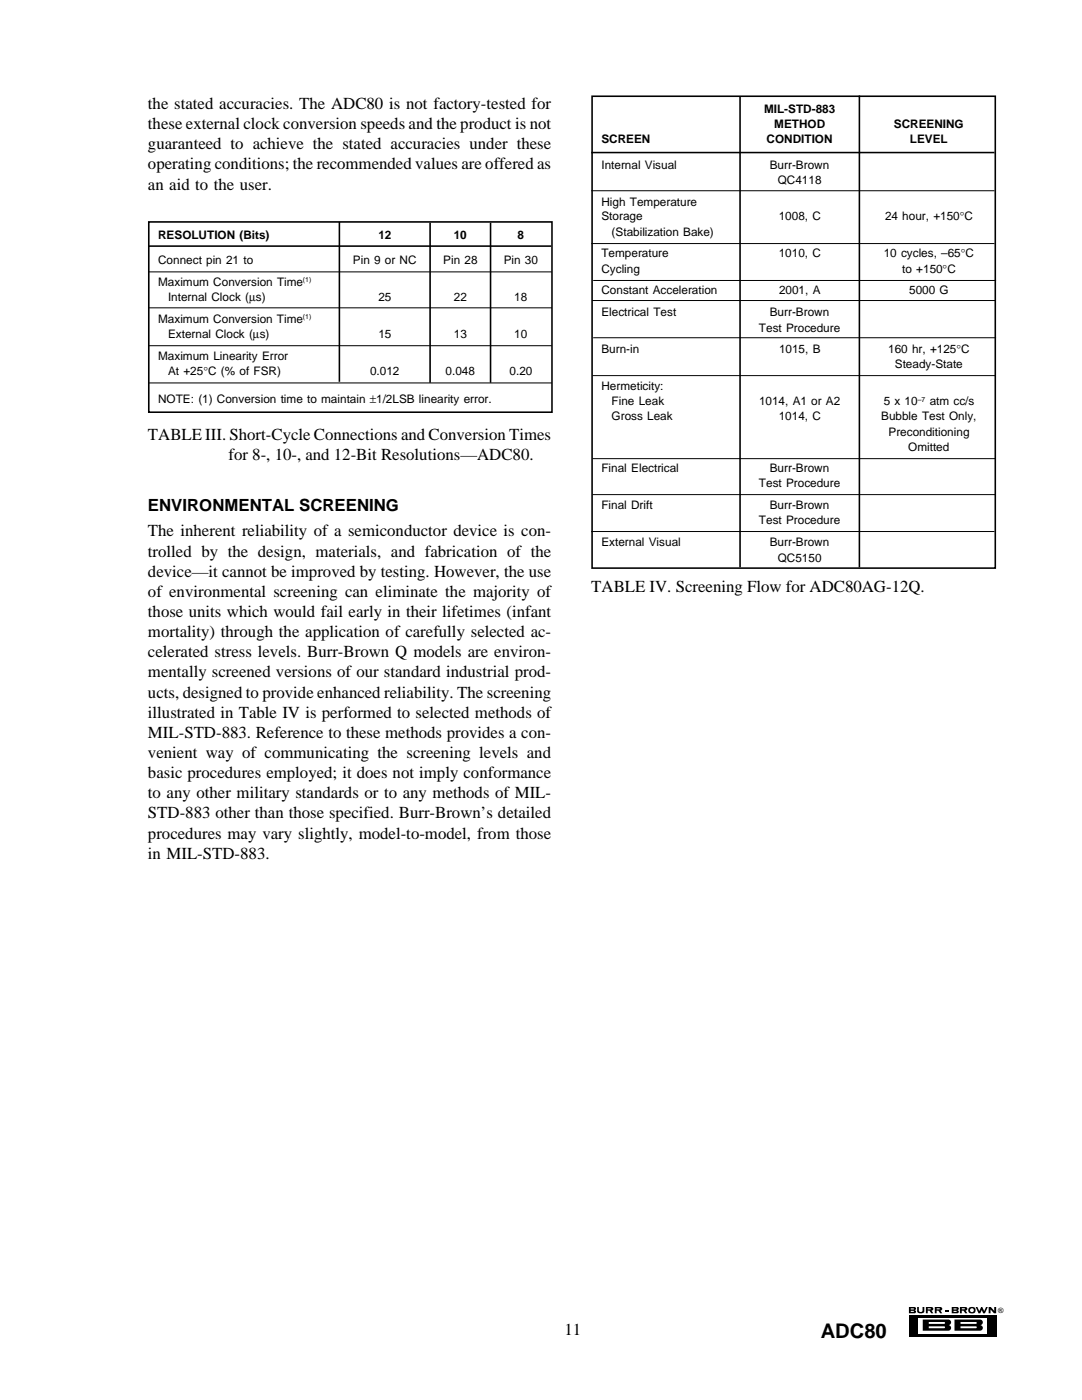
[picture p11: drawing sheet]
<svg xmlns="http://www.w3.org/2000/svg" width="216mm" height="279mm" viewBox="0 0 216 279" stroke-linecap="round" stroke-linejoin="round" font-family="sans-serif">
<defs><g id="words">
<text font-size="4" x="163.8" y="267.1">ADC80</text>
<g font-size="3.4">
<text x="29.5" y="21.7">the stated accuracies. The ADC80 is not factory-tested for</text>
<text x="29.5" y="25.8">these external clock conversion speeds and the product is not</text>
<text x="29.5" y="29.8">guaranteed to achieve the stated accuracies under these</text>
<text x="29.5" y="33.8">operating conditions; the recommended values are offered as</text>
<text x="29.5" y="37.9">an aid to the user.</text>
<text x="29.5" y="87.8">TABLE III. Short-Cycle Connections and Conversion Times</text>
<text x="45.6" y="91.9">for 8-, 10-, and 12-Bit Resolutions—ADC80.</text>
<text x="29.5" y="102">ENVIRONMENTAL SCREENING</text>
<text x="29.5" y="107">The inherent reliability of a semiconductor device is con-</text>
<text x="29.5" y="111.1">trolled by the design, materials, and fabrication of the</text>
<text x="29.5" y="115.1">device—it cannot be improved by testing. However, the use</text>
<text x="29.5" y="119.1">of environmental screening can eliminate the majority of</text>
<text x="118" y="118.1">TABLE IV. Screening Flow for ADC80AG-12Q.</text>
<text x="29.5" y="123.1">those units which would fail early in their lifetimes (infant</text>
<text x="29.5" y="127.1">mortality) through the application of carefully selected ac-</text>
<text x="29.5" y="131.1">celerated stress levels. Burr-Brown Q models are environ-</text>
<text x="29.5" y="135.2">mentally screened versions of our standard industrial prod-</text>
<text x="29.5" y="139.2">ucts, designed to provide enhanced reliability. The screening</text>
<text x="29.5" y="143.2">illustrated in Table IV is performed to selected methods of</text>
<text x="29.5" y="147.3">MIL-STD-883. Reference to these methods provides a con-</text>
<text x="29.5" y="151.3">venient way of communicating the screening levels and</text>
<text x="29.5" y="155.3">basic procedures employed; it does not imply conformance</text>
<text x="29.5" y="159.3">to any other military standards or to any methods of MIL-</text>
<text x="29.5" y="163.3">STD-883 other than those specified. Burr-Brown’s detailed</text>
<text x="29.5" y="167.3">procedures may vary slightly, model-to-model, from those</text>
<text x="29.5" y="171.4">in MIL-STD-883.</text>
<text x="112.6" y="266.5">11</text>
</g>
<g font-size="2.3">
<text x="152.5" y="22.5">MIL-STD-883</text>
<text x="120" y="28.6">SCREEN</text>
<text x="153" y="28.6">CONDITION</text>
<text x="154.5" y="25.6">METHOD</text>
<text x="178.4" y="25.6">SCREENING</text>
<text x="181.6" y="28.6">LEVEL</text>
<text x="120" y="33.7">Internal Visual</text>
<text x="153.6" y="33.7">Burr-Brown</text>
<text x="120" y="41">High Temperature</text>
<text x="155.2" y="36.6">QC4118</text>
<text x="31.6" y="47.6">RESOLUTION (Bits)</text>
<text x="75.5" y="47.6">12</text>
<text x="90.5" y="47.6">10</text>
<text x="103.2" y="47.6">8</text>
<text x="120" y="44">Storage</text>
<text x="122" y="47.1">(Stabilization Bake)</text>
<text x="155.4" y="44">1008, C</text>
<text x="176.6" y="44">24 hour, +150°C</text>
<text x="31.6" y="52.6">Connect pin 21 to</text>
<text x="70.4" y="52.6">Pin 9 or NC</text>
<text x="88.4" y="52.6">Pin 28</text>
<text x="100.5" y="52.6">Pin 30</text>
<text x="120" y="51.4">Temperature</text>
<text x="155.4" y="51.4">1010, C</text>
<text x="176.3" y="51.4">10 cycles, –65°C</text>
<text x="31.6" y="57">Maximum Conversion Time</text>
<text x="120" y="54.4">Cycling</text>
<text x="120" y="58.7">Constant Acceleration</text>
<text x="155.4" y="58.7">2001, A</text>
<text x="180" y="54.4">to +150°C</text>
<text x="181.4" y="58.7">5000 G</text>
<text x="31.6" y="64.4">Maximum Conversion Time</text>
<text x="33.5" y="60">Internal Clock (µs)</text>
<text x="75.5" y="60">25</text>
<text x="90.6" y="60">22</text>
<text x="102.6" y="60">18</text>
<text x="120" y="63.1">Electrical Test</text>
<text x="153.6" y="63.1">Burr-Brown</text>
<text x="31.6" y="71.8">Maximum Linearity Error</text>
<text x="33.5" y="67.4">External Clock (µs)</text>
<text x="75.5" y="67.4">15</text>
<text x="90.6" y="67.4">13</text>
<text x="102.6" y="67.4">10</text>
<text x="120" y="70.5">Burn-in</text>
<text x="151.4" y="66.2">Test Procedure</text>
<text x="155.4" y="70.5">1015, B</text>
<text x="177.2" y="70.5">160 hr, +125°C</text>
<text x="33.5" y="74.7">At +25°C (% of FSR)</text>
<text x="73.9" y="74.7">0.012</text>
<text x="88.9" y="74.7">0.048</text>
<text x="101.7" y="74.7">0.20</text>
<text x="120" y="77.9">Hermeticity:</text>
<text x="178.6" y="73.5">Steady-State</text>
<text x="31.6" y="80.5">NOTE: (1) Conversion time to maintain ±1/2LSB linearity error.</text>
<text x="122" y="83.9">Gross Leak</text>
<text x="122" y="80.9">Fine Leak</text>
<text x="151.5" y="80.9">1014, A1 or A2</text>
<text x="155.4" y="83.9">1014, C</text>
<text x="175.8" y="83.9">Bubble Test Only,</text>
<text x="176.3" y="80.9">5 x 10</text>
<text x="185.5" y="80.9">atm cc/s</text>
<text x="177.3" y="86.9">Preconditioning</text>
<text x="181.2" y="89.9">Omitted</text>
<text x="120" y="94.3">Final Electrical</text>
<text x="153.6" y="94.3">Burr-Brown</text>
<text x="120" y="101.7">Final Drift</text>
<text x="151.4" y="97.3">Test Procedure</text>
<text x="153.6" y="101.7">Burr-Brown</text>
<text x="151.4" y="104.6">Test Procedure</text>
<text x="120" y="109">External Visual</text>
<text x="153.6" y="109">Burr-Brown</text>
<text x="155.2" y="112.1">QC5150</text>
</g>
<g font-size="1.4">
<text x="60.5" y="56.3">(1)</text>
<text x="60.5" y="63.7">(1)</text>
<text x="183.1" y="80.2">–7</text>
<text x="199.2" y="261.9">®</text>
</g>
</g></defs>
<path d="M181.4 262.4h17.4v4.3h-17.4z" fill="#000"/>
<path d="M183.3 263h13.6v3.1h-13.6z" fill="#fff"/>
<path d="M184.1 263.3h5.1a.56 .56 0 0 1 .6 .6 .56 .56 0 0 1-.6 .6 .56 .56 0 0 1 .6 .5 .56 .56 0 0 1-.6 .6h-5.1z" fill="#000"/>
<g fill="#fff">
<path d="M185.3 263.8h3.1l.2 .2-.2 .2h-3.1z"/>
<path d="M185.3 264.7h3.1l.2 .2-.2 .2h-3.1z"/>
</g>
<path d="M190.5 263.3h5.1a.56 .56 0 0 1 .5 .6 .56 .56 0 0 1-.5 .6 .56 .56 0 0 1 .5 .5 .56 .56 0 0 1-.5 .6h-5.1z" fill="#000"/>
<g fill="#fff">
<path d="M191.7 263.8h3l.2 .2-.2 .2h-3z"/>
<path d="M191.7 264.7h3l.2 .2-.2 .2h-3z"/>
</g>
<path d="M181.4 260.8h1.1a.32 .32 0 0 1 .3 .4 .32 .32 0 0 1-.3 .3 .31 .31 0 0 1 .3 .3 .31 .31 0 0 1-.3 .3h-1.1zM186.5 260.8h1.1a.36 .36 0 0 1 .4 .4 .36 .36 0 0 1-.3 .4l.3 .5h-.4l-.4-.5h-.3v.5h-.4z" fill="#000"/>
<path d="M186.9 261.1l.6 .1-.6 .1z" fill="#fff"/>
<path d="M183 260.8h.3v.7l.3 .3 .4-.1 .1-.9h.3v.2a.81 .81 0 0 1-.5 1.1h-.2a.58 .58 0 0 1-.7-.4zM189.9 260.8h1.1a.31 .31 0 0 1 .3 .4 .31 .31 0 0 1-.3 .3 .31 .31 0 0 1 .3 .3 .31 .31 0 0 1-.3 .3h-1.1z" fill="#000"/>
<g fill="#fff">
<path d="M190.3 261.1l.6 .1-.6 .1z"/>
<path d="M190.3 261.6l.6 .1-.6 .1z"/>
</g>
<path d="M191.5 260.8h1.2a.36 .36 0 0 1 .3 .4 .36 .36 0 0 1-.3 .4l.3 .5h-.4l-.3-.5h-.4v.5h-.4z" fill="#000"/>
<path d="M191.9 261.1l.6 .1-.6 .1z" fill="#fff"/>
<path d="M193.4 261l.2-.1a.7 .7 0 0 1 1.1 .6 .7 .7 0 0 1-1.1 .6 .65 .65 0 0 1-.2-1.1z" fill="#000"/>
<circle cx="193.9" cy="261.5" r=".38" fill="#fff"/>
<path d="M184.8 260.8h1.1a.36 .36 0 0 1 .3 .4 .36 .36 0 0 1-.3 .4l.3 .5h-.4l-.3-.5h-.4v.5h-.3zM194.7 260.8h.3l.4 .9 .4-.9h.2l.4 .9 .4-.9h.3l-.6 1.3h-.3l-.3-.6-.3 .6h-.4zM197.3 260.8h.4l.7 .8v-.8h.4v1.3h-.5l-.6-.8v.8h-.4z" fill="#000"/>
<path d="M185.1 261.1l.6 .1-.6 .1z" fill="#fff"/>
<path d="M188.6 261.5h.6v.2h-.6z" fill="#000"/>
<g fill="#fff">
<path d="M181.7 261.1l.7 .1-.7 .1z"/>
<path d="M181.7 261.6l.7 .1-.7 .1z"/>
</g>
<path d="M118.1 19.2h80.5v94.2h-80.5zM147.7 19.2v94M171.5 19.1v94.1M118 30.4h80.4M29.7 44.3h80.4v38h-80.4zM29.7 49.1h80.3M67.7 44.3v31.9M85.8 44.4v32M97.9 44.4v32" fill="none" stroke="#000" stroke-width=".32"/>
<g fill="none" stroke="#000" stroke-width=".2">
<path d="M118 38.1h80.4M29.7 54.3h80.4M118 48.6h80.4M118.2 60h80.4M118.4 56h80.4M29.7 61.4h80.4M29.7 69h80.4M29.7 76.4h80.4M118.2 75h80.4M118.4 67.4h80.4M118.2 91.5h80.4M118.2 98.7h80.4"/>
<path d="M118 106.1h80.4"/>
</g>
<use href="#words"/>
</svg>
